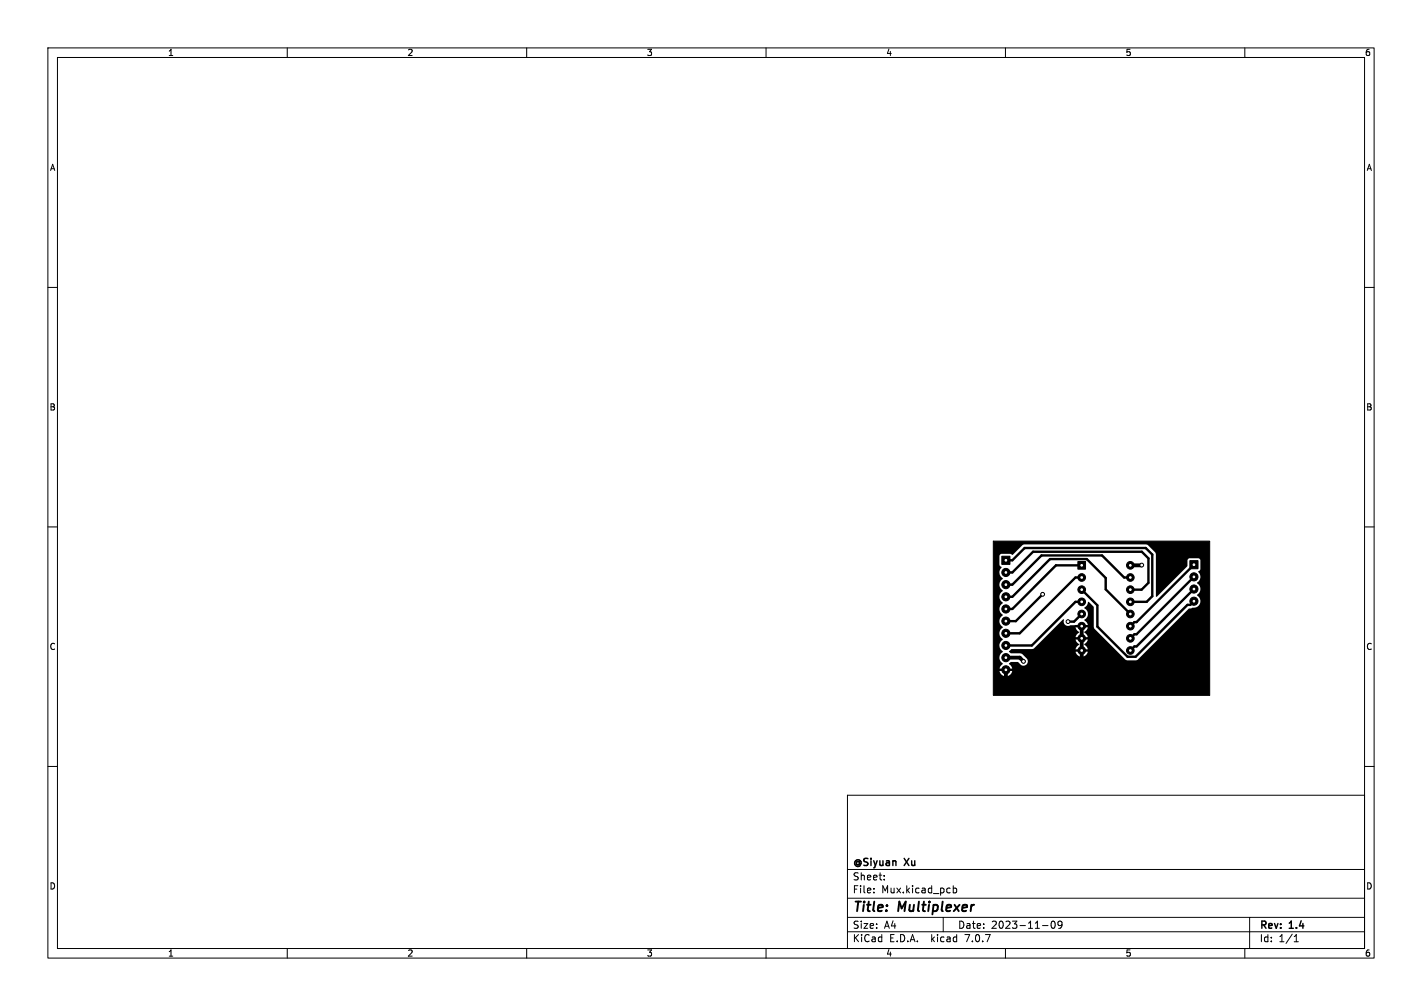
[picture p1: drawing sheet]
<svg xmlns="http://www.w3.org/2000/svg" width="297mm" height="210mm" viewBox="0 0 297 210" stroke-linecap="round" stroke-linejoin="round" font-family="sans-serif">
<defs><g id="words">
<g font-size="2.8">
<text x="178" y="190.9">Title:</text>
<text x="187.7" y="190.9">Multiplexer</text>
</g>
<g font-size="2.1">
<text x="178" y="184">Sheet:</text>
<text x="178" y="181.2">@Siyuan</text>
<text x="189" y="181.2">Xu</text>
<text x="178" y="186.7">File:</text>
<text x="184.1" y="186.7">Mux.kicad_pcb</text>
<text x="178" y="196.9">KiCad</text>
<text x="178" y="194.1">Size:</text>
<text x="184.7" y="194.1">A4</text>
<text x="185.7" y="196.9">E.D.A.</text>
<text x="194.6" y="196.9">kicad</text>
<text x="200" y="194.1">Date:</text>
<text x="201.8" y="196.9">7.0.7</text>
<text x="207" y="194.1">2023-11-09</text>
<text x="263" y="194.3">Rev:</text>
<text x="263" y="196.9">Id:</text>
<text x="267.1" y="196.9">1/1</text>
<text x="269.4" y="194.3">1.4</text>
</g>
<g font-size="1.8">
<text x="35" y="11.9">1</text>
<text x="85" y="11.9">2</text>
<text x="135" y="11.9">3</text>
<text x="185" y="11.9">4</text>
<text x="235" y="11.9">5</text>
<text x="285" y="11.9">6</text>
<text x="10.3" y="35.9">A</text>
<text x="285.4" y="35.9">A</text>
<text x="10.3" y="85.9">B</text>
<text x="285.3" y="85.9">B</text>
<text x="10.3" y="135.9">C</text>
<text x="285.3" y="135.9">C</text>
<text x="10.3" y="185.9">D</text>
<text x="285.3" y="185.9">D</text>
<text x="35" y="199.9">1</text>
<text x="85" y="199.9">2</text>
<text x="135" y="199.9">3</text>
<text x="185" y="199.9">4</text>
<text x="235" y="199.9">5</text>
<text x="285" y="199.9">6</text>
</g>
</g></defs>
<g fill="none" stroke="#000" stroke-width=".21">
<path d="M10 10h277v190h-277zM12 12h273v186h-273zM60 10v2M110 10v2M160 10v2M210 10v2M260 10v2M10 60h2M285 60h2M10 110h2M207.5 113h45.2v32.2h-45.2zM285 110h2"/>
<path d="M10 160h2M285 160h2M177 166h108v32h-108zM60 198v2M110 198v2M160 198v2M177 194.5h108M177 191.5h108M177 187.5h108M177 181.5h108M182.5 186.3v.1M182.5 185.5v.1"/>
<path d="M184.7 183.6v.1M184.7 182.8v.1M197 191.5v3M199.1 184.9v1.5M199.1 185.5l.4-.1 .3 .3-.1 .6h-.6M210 198v2M217.7 193.2h1.2M219.7 192.4l.2-.1a.8 .8 0 0 1 .5 .7 .8 .8 0 0 1-.5 .8 1 1 0 0 1-.2-1.4zM221.8 192.9l-.3 .3h-.3l-.2-.3 .1-.5 .4-.1 .2 .1a.99 .99 0 0 1-.3 1.4h-.3M260 198v2M261 191.5v6.5M270.3 196.6h.9"/>
<path d="M270.3 195.5l.4-.4v1.5"/>
</g>
<g fill="#000" stroke="#000" stroke-width=".21">
<path d="M209.2 116.1h1.7v1.7h-1.7zM225.1 117.2h1.6v1.6h-1.6zM248.5 117h1.7v1.7h-1.7z"/>
<circle cx="210.1" cy="119.5" r=".85"/>
<circle cx="236.1" cy="118" r=".8"/>
<circle cx="238.5" cy="118" r=".4"/>
<circle cx="210.1" cy="134.7" r=".85"/>
<circle cx="210.1" cy="129.7" r=".85"/>
<circle cx="210.1" cy="132.2" r=".85"/>
<circle cx="210.1" cy="137.3" r=".85"/>
<circle cx="210.1" cy="139.8" r=".85"/>
<circle cx="210.1" cy="124.6" r=".85"/>
<circle cx="210.1" cy="127.1" r=".85"/>
<circle cx="210.1" cy="122" r=".85"/>
<circle cx="213.8" cy="138.1" r=".4"/>
<circle cx="217.8" cy="124.1" r=".4"/>
<circle cx="223.1" cy="129.8" r=".4"/>
<circle cx="225.9" cy="123.1" r=".8"/>
<circle cx="225.9" cy="125.6" r=".8"/>
<circle cx="225.9" cy="120.6" r=".8"/>
<circle cx="225.9" cy="128.2" r=".8"/>
<circle cx="225.9" cy="135.8" r=".8"/>
<circle cx="225.9" cy="133.3" r=".8"/>
<circle cx="225.9" cy="130.7" r=".8"/>
<circle cx="236.1" cy="123.1" r=".8"/>
<circle cx="236.1" cy="125.6" r=".8"/>
<circle cx="236.1" cy="120.6" r=".8"/>
<circle cx="236.1" cy="133.3" r=".8"/>
<circle cx="236.1" cy="135.8" r=".8"/>
<circle cx="236.1" cy="128.2" r=".8"/>
<circle cx="236.1" cy="130.7" r=".8"/>
<circle cx="249.4" cy="123" r=".85"/>
<circle cx="249.4" cy="120.4" r=".85"/>
<circle cx="249.4" cy="125.5" r=".85"/>
</g>
<path d="M236.1 118h2.3M210.1 137.3h2.9l.8 .8M225.9 130.7v11.6l-1.4 1.5h-12.8l-1.6-1.6v-2.4" fill="none" stroke="#000" stroke-width=".8"/>
<g fill="none" stroke="#000" stroke-width=".5">
<path d="M210.1 119.5h1.3l4.4-4.3h22.7l1.4 1.4v5.1l-1.5 1.4h-2.3M210.1 117h1.3l2.6-2.6h25.3l1.4 1.4v8.7l-1.2 1.1h-3.4M225.9 118h-5.3l-9.2 9.1h-1.3M238.5 118h-.1M249.4 117.9l-12 12h-.5l-.8 .8M210.1 124.6h1.3l7.9-7.9h7.7l3.9 4v2.3l5.2 5.2M217.8 124.1l-5.6 5.6h-2.1M225.9 123.1l3.3 3.3v4.4l6.3 6.3h1.7l10.8-10.8h.6l.8-.8M225.9 128.2l-1.6 1.6h-1.2M225.9 125.6h-1.3l-9.1 9.1h-5.4M225.9 120.6h-1.3l-11.6 11.6h-2.9M236.1 120.6h-1.3l-4.6-4.6h-12.7l-6.1 6h-1.3"/>
<path d="M249.4 123l-12 11.9h-.5l-.8 .9M249.4 120.4l-12 12h-.5l-.8 .9"/>
</g>
<path d="M207.5 113h45l.2 .1-.1 32.1h-45l-.1-.2v-7.7h1.2a1.67 1.67 0 0 0 .8 1.3l-.6 .5-.1 .5h.7l.1 .4-.8 .1 .3 .6 .7 .5 .1-.9 .4 .1v.8l.7-.3 .4-.6v-.2h-.7l-.1-.2 .1-.3h.7l-.3-.6-.4-.4 .4-.4h1.5l.7 .6 .3 .2 .7-.2 .3-.5v-.6l-1.1-1.1-.4-.2h-1.9l-.4-.3v-.2l.5-.4 4.6-.1 6.1-6.1h.2a.96 .96 0 0 0 .3 1.1 .96 .96 0 0 0 1.1 .1h1.9v.4l-.9 .1 .3 .6 .5 .4-.5 .4-.3 .6h.8l.1 .1v.4h-.9l.3 .6 .5 .4-.5 .5-.3 .5 .9 .1v.4h-.9l.3 .6 .8 .5v-.9h.4l.1 .9 .2-.1 .5-.4 .3-.6h-.8l-.1-.1 .1-.3 .8-.1-.3-.5-.5-.5 .5-.4 .3-.6-.9-.1 .1-.4h.8l-.3-.6-.5-.4 .5-.4 .3-.6-.9-.1 .1-.4h.8l-.3-.6-.5-.5a1.43 1.43 0 0 0 0-2.5l.1-.1a1.6 1.6 0 0 0 .8-1.2l1.1 1.1v4.1l.2 .5 6.4 6.3 .4 .3h1.8l.5-.2 10.6-10.6 .7-.2a1.46 1.46 0 0 0 1.6-.9 1.46 1.46 0 0 0-.6-1.8 1.48 1.48 0 0 0 0-2.5 1.5 1.5 0 0 0 .3-2.4l.4-.5v-2l-.4-.3-2 .1-.3 .3v1.3l-6.4 6.4-.2-.1v-8.9l-1.6-1.7-.4-.3-25.5 .1-.4 .1-2 2.1-.5-.3h-1.8l-.3 .2-.2 .3v1.8l.5 .5a1.6 1.6 0 0 0 .3 2.4 1.48 1.48 0 0 0 0 2.5 1.49 1.49 0 0 0 0 2.6 1.48 1.48 0 0 0 0 2.5 1.48 1.48 0 0 0 0 2.6 1.48 1.48 0 0 0 0 2.5 1.48 1.48 0 0 0 0 2.5 1.59 1.59 0 0 0-.8 1.3h-1.2zM225.7 133.7l.5 .1-.1 1.6-.4-.1zM225.7 131.2h.5l-.1 1.7-.4-.2z" fill="#000"/>
<g fill="#fff" stroke="#fff" stroke-width=".21">
<circle cx="223.1" cy="129.8" r=".18"/>
<circle cx="217.8" cy="124.1" r=".17"/>
<circle cx="213.8" cy="138.1" r=".17"/>
<circle cx="238.5" cy="118" r=".17"/>
<circle cx="225.9" cy="118" r=".17"/>
<circle cx="225.9" cy="120.6" r=".17"/>
<circle cx="225.9" cy="123.1" r=".17"/>
<circle cx="225.9" cy="125.6" r=".17"/>
<circle cx="225.9" cy="128.2" r=".17"/>
<circle cx="225.9" cy="130.7" r=".17"/>
<circle cx="225.9" cy="133.3" r=".17"/>
<circle cx="225.9" cy="135.8" r=".17"/>
<circle cx="236.1" cy="135.8" r=".17"/>
<circle cx="236.1" cy="133.3" r=".17"/>
<circle cx="236.1" cy="130.7" r=".17"/>
<circle cx="236.1" cy="128.2" r=".17"/>
<circle cx="236.1" cy="125.6" r=".17"/>
<circle cx="236.1" cy="123.1" r=".17"/>
<circle cx="236.1" cy="120.6" r=".17"/>
<circle cx="236.1" cy="118" r=".17"/>
<circle cx="249.4" cy="117.9" r=".17"/>
<circle cx="249.4" cy="120.4" r=".17"/>
<circle cx="249.4" cy="123" r=".17"/>
<circle cx="249.4" cy="125.5" r=".17"/>
<circle cx="210.1" cy="117" r=".17"/>
<circle cx="210.1" cy="119.5" r=".17"/>
<circle cx="210.1" cy="122" r=".17"/>
<circle cx="210.1" cy="124.6" r=".17"/>
<circle cx="210.1" cy="127.1" r=".17"/>
<circle cx="210.1" cy="129.7" r=".17"/>
<circle cx="210.1" cy="132.2" r=".17"/>
<circle cx="210.1" cy="134.7" r=".17"/>
<circle cx="210.1" cy="137.3" r=".17"/>
<circle cx="210.1" cy="139.8" r=".17"/>
</g>
<use href="#words"/>
</svg>
